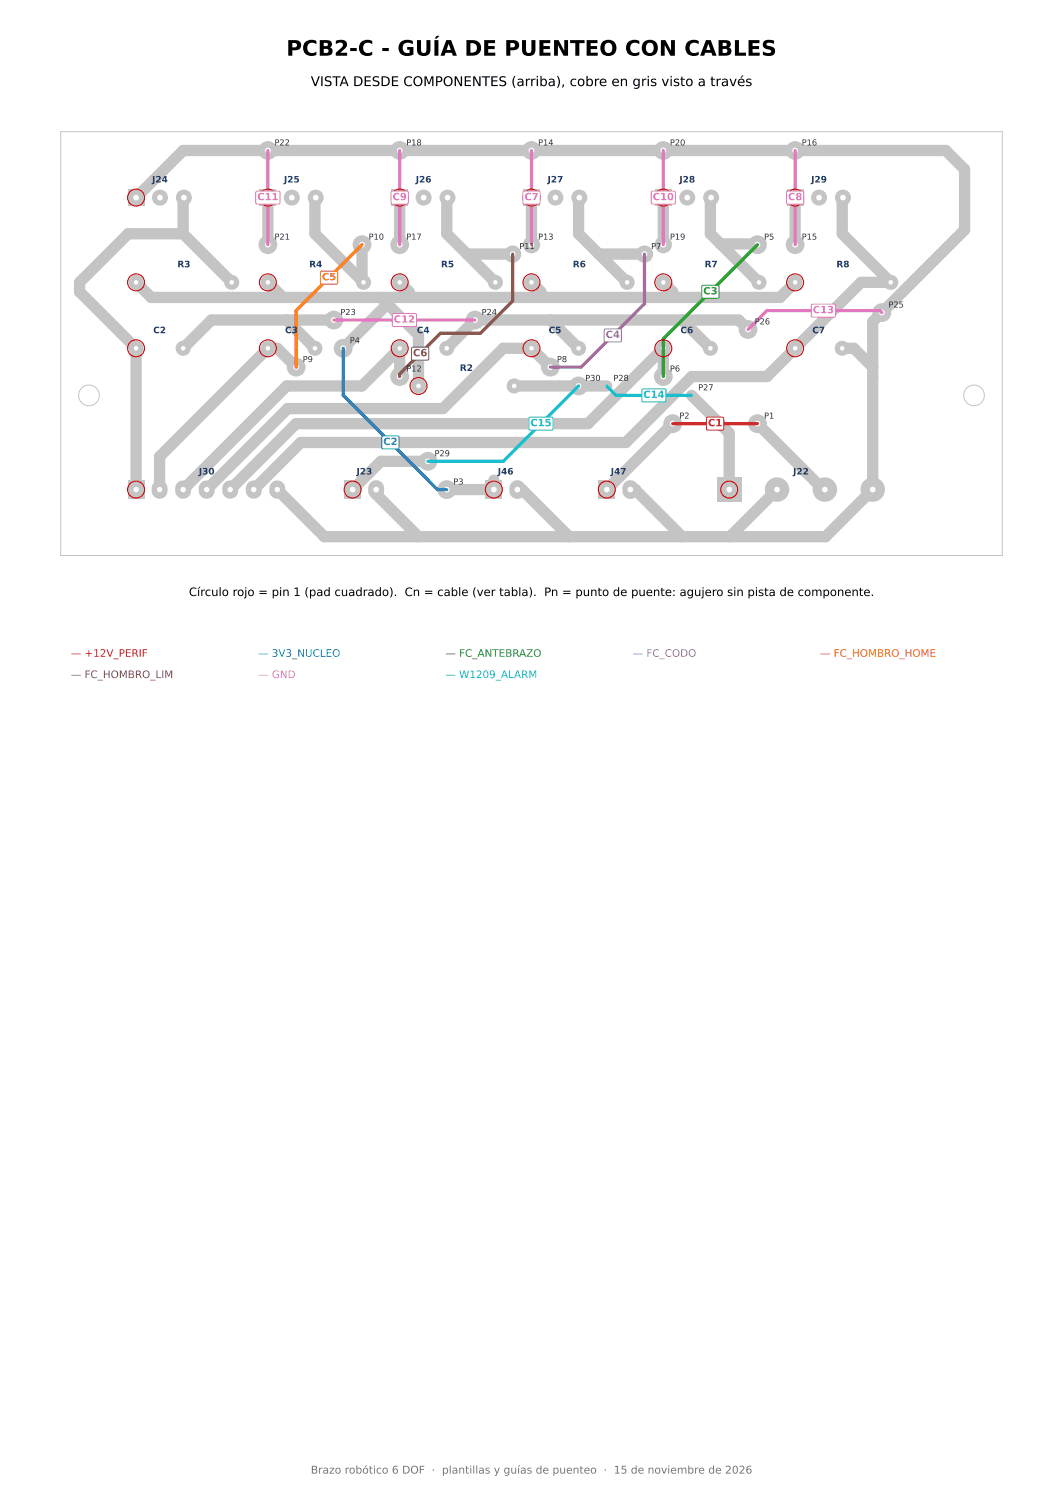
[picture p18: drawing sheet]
<svg xmlns="http://www.w3.org/2000/svg" width="210mm" height="297mm" viewBox="0 0 210 297" stroke-linecap="round" stroke-linejoin="round" font-family="sans-serif">
<defs><g id="words">
<text font-size="4.2" x="56.6" y="11">PCB2-C - GUÍA DE PUENTEO CON CABLES</text>
<text font-size="2.6" x="61.4" y="17">VISTA DESDE COMPONENTES (arriba), cobre en gris visto a través</text>
<text font-size="2.3" x="37.3" y="117.7">Círculo rojo = pin 1 (pad cuadrado). Cn = cable (ver tabla). Pn = punto de puente: agujero sin pista de componente.</text>
<text font-size="2.1" fill="#777" x="61.4" y="291">Brazo robótico 6 DOF · plantillas y guías de puenteo · 15 de noviembre de 2026</text>
<g font-size="2" fill="#e377c2">
<text x="50.8" y="39.5">C11</text>
<text x="77.5" y="39.5">C9</text>
<text x="103.6" y="39.5">C7</text>
<text x="128.9" y="39.5">C10</text>
<text x="155.7" y="39.5">C8</text>
<text x="77.8" y="63.7">C12</text>
<text x="160.6" y="61.9">C13</text>
<text x="51" y="133.9">— GND</text>
</g>
<g font-size="2" fill="#ff7f0e">
<text x="63.6" y="55.3">C5</text>
<text x="162" y="129.7">— FC_HOMBRO_HOME</text>
</g>
<g font-size="2" fill="#2ca02c">
<text x="138.9" y="58.1">C3</text>
<text x="88" y="129.7">— FC_ANTEBRAZO</text>
</g>
<g font-size="2" fill="#8c564b">
<text x="81.6" y="70.4">C6</text>
<text x="14" y="133.9">— FC_HOMBRO_LIM</text>
</g>
<g font-size="2" fill="#9467bd">
<text x="119.6" y="66.7">C4</text>
<text x="125" y="129.7">— FC_CODO</text>
</g>
<g font-size="2" fill="#17becf">
<text x="127.1" y="78.6">C14</text>
<text x="104.8" y="84.2">C15</text>
<text x="88" y="133.9">— W1209_ALARM</text>
</g>
<g font-size="2" fill="#1f77b4">
<text x="75.7" y="87.9">C2</text>
<text x="51" y="129.7">— 3V3_NUCLEO</text>
</g>
<g font-size="2" fill="#d62728">
<text x="139.9" y="84.2">C1</text>
<text x="14" y="129.7">— +12V_PERIF</text>
</g>
<g font-size="1.8" fill="#1a3d7c">
<text x="30" y="36">J24</text>
<text x="56.1" y="36">J25</text>
<text x="82.1" y="36">J26</text>
<text x="108.2" y="36">J27</text>
<text x="134.2" y="36">J28</text>
<text x="160.2" y="36">J29</text>
<text x="35" y="52.8">R3</text>
<text x="61.1" y="52.8">R4</text>
<text x="87.1" y="52.8">R5</text>
<text x="113.2" y="52.8">R6</text>
<text x="139.2" y="52.8">R7</text>
<text x="165.2" y="52.8">R8</text>
<text x="30.3" y="65.8">C2</text>
<text x="56.3" y="65.8">C3</text>
<text x="82.3" y="65.8">C4</text>
<text x="108.4" y="65.8">C5</text>
<text x="134.4" y="65.8">C6</text>
<text x="160.5" y="65.8">C7</text>
<text x="90.8" y="73.2">R2</text>
<text x="39.3" y="93.7">J30</text>
<text x="70.4" y="93.7">J23</text>
<text x="98.3" y="93.7">J46</text>
<text x="120.6" y="93.7">J47</text>
<text x="156.7" y="93.7">J22</text>
</g>
<g font-size="1.6" fill="#333">
<text x="54.2" y="28.7">P22</text>
<text x="80.3" y="28.7">P18</text>
<text x="106.3" y="28.7">P14</text>
<text x="132.3" y="28.7">P20</text>
<text x="158.4" y="28.7">P16</text>
<text x="54.2" y="47.3">P21</text>
<text x="72.8" y="47.3">P10</text>
<text x="80.3" y="47.3">P17</text>
<text x="106.3" y="47.3">P13</text>
<text x="132.3" y="47.3">P19</text>
<text x="150.9" y="47.3">P5</text>
<text x="158.4" y="47.3">P15</text>
<text x="102.6" y="49.2">P11</text>
<text x="128.6" y="49.2">P7</text>
<text x="67.2" y="62.2">P23</text>
<text x="95.1" y="62.2">P24</text>
<text x="149.1" y="64.1">P26</text>
<text x="175.5" y="60.7">P25</text>
<text x="59.8" y="71.5">P9</text>
<text x="69.1" y="67.8">P4</text>
<text x="110" y="71.5">P8</text>
<text x="80.3" y="73.4">P12</text>
<text x="115.6" y="75.2">P30</text>
<text x="121.2" y="75.2">P28</text>
<text x="132.3" y="73.4">P6</text>
<text x="137.9" y="77.1">P27</text>
<text x="134.2" y="82.7">P2</text>
<text x="150.9" y="82.7">P1</text>
<text x="85.8" y="90.1">P29</text>
<text x="89.6" y="95.7">P3</text>
</g>
</g></defs>
<path d="M12 26h186v83.7h-186z" fill="none" stroke="#c4c4c4" stroke-width=".2"/>
<g fill="none" stroke="#c4c4c4" stroke-width="2.2">
<path d="M26.9 39l9.3-9.3h150.6l3.8 3.7v12l-18.2 18.1v33.2l-9.3 9.3h-99l-9.3-9.3M36.2 39v7.2M52.9 39v9.3M62.2 39v7.2l9.6 9.6-.3-.3v-7.2M79 39v9.3M88.3 39v7.2l9.6 9.6M105 39v9.3M114.3 39v7.2l9.6 9.6M131 39v9.3M140.3 39v7.2l2 2M157.1 39v9.3M166.4 39v7.2l9.6 9.6h-5.9l-18.6 18.6h-14.8l-13.1 13h-64.2l-9.3 9.3"/>
<path d="M26.9 55.8l3 2.9h124.2l3-2.9M36.2 46.2l9.6 9.6M36.2 46.2h-10.9l-9.6 9.6v1.8l11.2 11.2v27.9M52.9 55.8l3 2.9M75.2 58.7l1.3 1.3M79 55.8l1.8 1.8v1.1M92.3 50.2h9M105 55.8l1.9 1.8v1.1M118.3 50.2h9M131 55.8l1.9 1.8v1.1M142.3 48.2h7.2l.1 .1M142.3 48.2l7.6 7.6"/>
<path d="M56.6 63.2l5.6 5.6M58.5 72.5l-3.7-3.7h-1.9l-21.4 21.4v6.5M65.9 63.2h-24.1l-5.6 5.6M76.5 60l6.2 6.2v10M76.5 60l-8.7 8.8M79 74.4v-5.6l-7.5 7.4h-14.9l-20.4 20.5M101.6 76.2h18.3M108.7 63.2l5.6 5.6M108.7 72.5l-3.7-3.7h-5.6l-11.9 11.9h-30.7l-16 16M131 74.4v-5.6l-14.8 14.9h-57.7l-13 13M134.8 63.2l5.5 5.6M136.6 78.1l7.5 7.4v11.2"/>
<path d="M147.8 65.1l-1.9-1.9h-52.1l-5.5 5.6M166.4 68.8h2.3l3.7 3.7M74.3 96.7v.9l8.4 8.4M84.5 91.1h-9.3l-5.5 5.6M97.6 94.8v1.9h-9.3M102.2 96.7h.9l9.3 9.3M124.5 96.7h1.1M125.5 96.7l9.3 9.3M132.9 83.7l-13 13M149.6 83.7l13.1 13h.3M153.5 96.7l-9.3 9.3"/>
</g>
<g fill="#c4c4c4">
<path d="M118.3 94.8h3.2v3.7h-3.2z"/>
<path d="M123.4 95.3a1.64 1.64 0 0 1 2-.2 1.64 1.64 0 0 1 .7 1.9 1.62 1.62 0 0 1-1.9 1.5 1.62 1.62 0 0 1-1.3-2.1l.1-.4z"/>
<path d="M77.4 37.4h3.1v3.2h-3.1z"/>
<path d="M141.6 94.3h4.9v4.8h-4.9z"/>
<path d="M129.5 37.4h3.1v3.2h-3.1z"/>
<path d="M96 94.8h3.1v3.7h-3.1z"/>
<path d="M101.1 95.3a1.64 1.64 0 0 1 2-.2 1.64 1.64 0 0 1 .7 1.9 1.62 1.62 0 0 1-1.9 1.5 1.62 1.62 0 0 1-1.3-2.1l.2-.8z"/>
<circle cx="79" cy="68.8" r="1.49"/>
<circle cx="88.3" cy="68.8" r="1.49"/>
<circle cx="83.7" cy="39" r="1.58"/>
<circle cx="88.4" cy="39" r="1.58"/>
<circle cx="153.5" cy="96.7" r="2.42"/>
<circle cx="163" cy="96.7" r="2.42"/>
<circle cx="172.4" cy="96.7" r="2.42"/>
<circle cx="79" cy="55.8" r="1.49"/>
<circle cx="97.9" cy="55.8" r="1.49"/>
<circle cx="82.7" cy="76.2" r="1.49"/>
<circle cx="101.6" cy="76.2" r="1.49"/>
<circle cx="26.9" cy="55.8" r="1.49"/>
<circle cx="45.8" cy="55.8" r="1.49"/>
<circle cx="157.1" cy="68.8" r="1.49"/>
<circle cx="166.4" cy="68.8" r="1.49"/>
<circle cx="52.9" cy="55.8" r="1.49"/>
<circle cx="71.8" cy="55.8" r="1.49"/>
<circle cx="105" cy="55.8" r="1.49"/>
<circle cx="123.9" cy="55.8" r="1.49"/>
<circle cx="135.8" cy="39" r="1.58"/>
<circle cx="140.5" cy="39" r="1.58"/>
<circle cx="26.9" cy="68.8" r="1.49"/>
<circle cx="36.2" cy="68.8" r="1.49"/>
<circle cx="131" cy="68.8" r="1.49"/>
<circle cx="140.3" cy="68.8" r="1.49"/>
<circle cx="157.1" cy="55.8" r="1.49"/>
<circle cx="176" cy="55.8" r="1.49"/>
<circle cx="52.9" cy="68.8" r="1.49"/>
<circle cx="62.2" cy="68.8" r="1.49"/>
<circle cx="131" cy="55.8" r="1.49"/>
<circle cx="149.9" cy="55.8" r="1.49"/>
</g>
<circle cx="17.6" cy="78.1" r="2.05" fill="none" stroke="#c4c4c4" stroke-width=".2"/>
<g fill="#c4c4c4">
<path d="M155.5 37.4h3.2v3.2h-3.2z"/>
<circle cx="161.8" cy="39" r="1.58"/>
<circle cx="166.5" cy="39" r="1.58"/>
</g>
<circle cx="192.4" cy="78.1" r="2.05" fill="none" stroke="#c4c4c4" stroke-width=".2"/>
<g fill="#c4c4c4">
<path d="M25.3 37.4h3.2v3.2h-3.2z"/>
<path d="M103.4 37.4h3.2v3.2h-3.2z"/>
<path d="M68.1 94.8h3.1v3.7h-3.1z"/>
<path d="M73.2 95.3a1.64 1.64 0 0 1 2-.2 1.64 1.64 0 0 1 .7 1.9 1.62 1.62 0 0 1-1.9 1.5 1.62 1.62 0 0 1-1.3-2.1l.1-.4z"/>
<path d="M51.3 37.4h3.2v3.2h-3.2z"/>
<path d="M25.3 94.9h3.2v3.6h-3.2z"/>
<path d="M30.4 95.3a1.63 1.63 0 0 1 2-.2 1.63 1.63 0 0 1 .7 1.8 1.61 1.61 0 0 1-1.8 1.6 1.61 1.61 0 0 1-1.4-2.1l.3-.7z"/>
<path d="M35.1 95.3a1.63 1.63 0 0 1 1.9-.2 1.63 1.63 0 0 1 .8 1.8 1.61 1.61 0 0 1-1.9 1.6 1.61 1.61 0 0 1-1.3-2.1l.2-.7z"/>
<path d="M39.7 95.3a1.63 1.63 0 0 1 2-.2 1.63 1.63 0 0 1 .7 1.8 1.61 1.61 0 0 1-1.8 1.6 1.61 1.61 0 0 1-1.4-2.1l.3-.7z"/>
<path d="M44.4 95.3a1.63 1.63 0 0 1 1.9-.2 1.63 1.63 0 0 1 .8 1.8 1.61 1.61 0 0 1-1.9 1.6 1.61 1.61 0 0 1-1.3-2.1l.1-.4z"/>
<path d="M49 95.3a1.63 1.63 0 0 1 2-.2 1.63 1.63 0 0 1 .7 1.8 1.61 1.61 0 0 1-1.8 1.6 1.61 1.61 0 0 1-1.4-2.1l.1-.4z"/>
<path d="M53.7 95.3a1.63 1.63 0 0 1 1.9-.2 1.63 1.63 0 0 1 .8 1.8 1.61 1.61 0 0 1-1.9 1.6 1.61 1.61 0 0 1-1.3-2.1l.2-.7z"/>
<circle cx="31.6" cy="39" r="1.58"/>
<circle cx="36.3" cy="39" r="1.58"/>
<circle cx="109.7" cy="39" r="1.58"/>
<circle cx="114.4" cy="39" r="1.58"/>
<circle cx="57.6" cy="39" r="1.58"/>
<circle cx="62.4" cy="39" r="1.58"/>
<circle cx="105" cy="68.8" r="1.49"/>
<circle cx="114.3" cy="68.8" r="1.49"/>
<circle cx="149.6" cy="83.7" r="1.86"/>
<circle cx="132.9" cy="83.7" r="1.86"/>
<circle cx="65.9" cy="63.2" r="1.86"/>
<circle cx="105" cy="29.7" r="1.86"/>
<circle cx="131" cy="29.7" r="1.86"/>
<circle cx="157.1" cy="29.7" r="1.86"/>
<circle cx="52.9" cy="29.7" r="1.86"/>
<circle cx="147.8" cy="65.1" r="1.86"/>
<circle cx="157.1" cy="48.3" r="1.86"/>
<circle cx="79" cy="29.7" r="1.86"/>
<circle cx="105" cy="48.3" r="1.71"/>
<circle cx="174.2" cy="61.7" r="1.86"/>
<circle cx="52.9" cy="48.3" r="1.86"/>
<circle cx="79" cy="48.3" r="1.86"/>
<circle cx="131" cy="48.3" r="1.71"/>
<circle cx="93.8" cy="63.2" r="1.86"/>
<circle cx="101.3" cy="50.2" r="1.71"/>
<circle cx="79" cy="74.4" r="1.86"/>
<circle cx="114.3" cy="76.2" r="1.86"/>
<circle cx="136.6" cy="78.1" r=".74"/>
<circle cx="84.5" cy="91.1" r="1.86"/>
<circle cx="119.9" cy="76.2" r=".77"/>
<circle cx="88.3" cy="96.7" r="1.86"/>
<circle cx="67.8" cy="68.8" r="1.86"/>
<circle cx="71.5" cy="48.3" r="1.86"/>
<circle cx="58.5" cy="72.5" r="1.86"/>
<circle cx="127.3" cy="50.2" r="1.71"/>
<circle cx="108.7" cy="72.5" r="1.86"/>
<circle cx="131" cy="74.4" r="1.86"/>
<circle cx="149.6" cy="48.3" r="1.86"/>
</g>
<g fill="#fff">
<circle cx="119.9" cy="96.7" r=".56"/>
<circle cx="124.5" cy="96.7" r=".56"/>
<circle cx="79" cy="68.8" r=".45"/>
<circle cx="88.3" cy="68.8" r=".45"/>
<circle cx="79" cy="39" r=".56"/>
<circle cx="83.7" cy="39" r=".56"/>
<circle cx="88.4" cy="39" r=".56"/>
<circle cx="144.1" cy="96.7" r=".56"/>
<circle cx="153.5" cy="96.7" r=".56"/>
<circle cx="163" cy="96.7" r=".56"/>
<circle cx="172.4" cy="96.7" r=".56"/>
<circle cx="79" cy="55.8" r=".45"/>
<circle cx="97.9" cy="55.8" r=".45"/>
<circle cx="82.7" cy="76.2" r=".45"/>
<circle cx="101.6" cy="76.2" r=".45"/>
<circle cx="26.9" cy="55.8" r=".45"/>
<circle cx="45.8" cy="55.8" r=".45"/>
<circle cx="157.1" cy="68.8" r=".45"/>
<circle cx="166.4" cy="68.8" r=".45"/>
<circle cx="52.9" cy="55.8" r=".45"/>
<circle cx="71.8" cy="55.8" r=".45"/>
<circle cx="105" cy="55.8" r=".45"/>
<circle cx="123.9" cy="55.8" r=".45"/>
<circle cx="131" cy="39" r=".56"/>
<circle cx="135.8" cy="39" r=".56"/>
<circle cx="140.5" cy="39" r=".56"/>
<circle cx="26.9" cy="68.8" r=".45"/>
<circle cx="36.2" cy="68.8" r=".45"/>
<circle cx="97.6" cy="96.7" r=".56"/>
<circle cx="102.2" cy="96.7" r=".56"/>
<circle cx="131" cy="68.8" r=".45"/>
<circle cx="140.3" cy="68.8" r=".45"/>
<circle cx="157.1" cy="55.8" r=".45"/>
<circle cx="176" cy="55.8" r=".45"/>
<circle cx="52.9" cy="68.8" r=".45"/>
<circle cx="62.2" cy="68.8" r=".45"/>
<circle cx="131" cy="55.8" r=".45"/>
<circle cx="149.9" cy="55.8" r=".45"/>
<circle cx="157.1" cy="39" r=".56"/>
<circle cx="161.8" cy="39" r=".56"/>
<circle cx="166.5" cy="39" r=".56"/>
<circle cx="26.9" cy="39" r=".56"/>
<circle cx="31.6" cy="39" r=".56"/>
<circle cx="36.3" cy="39" r=".56"/>
<circle cx="105" cy="39" r=".56"/>
<circle cx="109.7" cy="39" r=".56"/>
<circle cx="114.4" cy="39" r=".56"/>
<circle cx="69.7" cy="96.7" r=".56"/>
<circle cx="74.3" cy="96.7" r=".56"/>
<circle cx="52.9" cy="39" r=".56"/>
<circle cx="57.6" cy="39" r=".56"/>
<circle cx="62.4" cy="39" r=".56"/>
<circle cx="26.9" cy="96.7" r=".53"/>
<circle cx="31.5" cy="96.7" r=".53"/>
<circle cx="36.2" cy="96.7" r=".53"/>
<circle cx="40.8" cy="96.7" r=".53"/>
<circle cx="45.5" cy="96.7" r=".53"/>
<circle cx="50.1" cy="96.7" r=".53"/>
<circle cx="54.8" cy="96.7" r=".53"/>
<circle cx="105" cy="68.8" r=".45"/>
<circle cx="114.3" cy="68.8" r=".45"/>
<circle cx="149.6" cy="83.7" r=".56"/>
<circle cx="132.9" cy="83.7" r=".56"/>
<circle cx="65.9" cy="63.2" r=".56"/>
<circle cx="105" cy="29.7" r=".56"/>
<circle cx="131" cy="29.7" r=".56"/>
<circle cx="157.1" cy="29.7" r=".56"/>
<circle cx="52.9" cy="29.7" r=".56"/>
<circle cx="147.8" cy="65.1" r=".56"/>
<circle cx="157.1" cy="48.3" r=".56"/>
<circle cx="79" cy="29.7" r=".56"/>
<circle cx="105" cy="48.3" r=".56"/>
<circle cx="174.2" cy="61.7" r=".56"/>
<circle cx="52.9" cy="48.3" r=".56"/>
<circle cx="79" cy="48.3" r=".56"/>
<circle cx="131" cy="48.3" r=".56"/>
<circle cx="93.8" cy="63.2" r=".56"/>
<circle cx="101.3" cy="50.2" r=".56"/>
<circle cx="79" cy="74.4" r=".56"/>
<circle cx="114.3" cy="76.2" r=".56"/>
<circle cx="136.6" cy="78.1" r=".26"/>
<circle cx="84.5" cy="91.1" r=".56"/>
<circle cx="119.9" cy="76.2" r=".27"/>
<circle cx="88.3" cy="96.7" r=".56"/>
<circle cx="67.8" cy="68.8" r=".56"/>
<circle cx="71.5" cy="48.3" r=".56"/>
<circle cx="58.5" cy="72.5" r=".56"/>
<circle cx="127.3" cy="50.2" r=".56"/>
<circle cx="108.7" cy="72.5" r=".56"/>
<circle cx="131" cy="74.4" r=".56"/>
<circle cx="149.6" cy="48.3" r=".56"/>
</g>
<path d="M132.9 83.7h16.7" fill="none" stroke="#d62728" stroke-width=".63"/>
<path d="M67.8 68.8v9.2l18.6 18.7h1.9" fill="none" stroke="#1f77b4" stroke-width=".63"/>
<path d="M149.6 48.3l-18.6 18.6v7.5" fill="none" stroke="#2ca02c" stroke-width=".63"/>
<path d="M127.3 50.2v9.8l-12.5 12.5h-6.1" fill="none" stroke="#9467bd" stroke-width=".63"/>
<path d="M71.5 48.3l-13 13v11.2" fill="none" stroke="#ff7f0e" stroke-width=".63"/>
<path d="M101.3 50.2v9.2l-6.4 6.4h-7.9l-8 8.1v.5" fill="none" stroke="#8c564b" stroke-width=".63"/>
<path d="M52.9 29.7v18.6M79 29.7v18.6M105 29.7v18.6M131 29.7v18.6M157.1 29.7v18.6M65.9 63.2h27.9M174.2 61.7l-.4-.4h-22.3l-3.7 3.8" fill="none" stroke="#e377c2" stroke-width=".63"/>
<path d="M114.3 76.2l-14.9 14.9h-14.9M119.9 76.2l1.8 1.9h14.9" fill="none" stroke="#17becf" stroke-width=".63"/>
<g fill="none" stroke="#c00000" stroke-width=".21">
<circle cx="26.9" cy="39" r="1.67"/>
<circle cx="52.9" cy="39" r="1.67"/>
<circle cx="79" cy="39" r="1.67"/>
<circle cx="105" cy="39" r="1.67"/>
<circle cx="131" cy="39" r="1.67"/>
<circle cx="157.1" cy="39" r="1.67"/>
<circle cx="26.9" cy="55.8" r="1.67"/>
<circle cx="52.9" cy="55.8" r="1.67"/>
<circle cx="79" cy="55.8" r="1.67"/>
<circle cx="105" cy="55.8" r="1.67"/>
<circle cx="131" cy="55.8" r="1.67"/>
<circle cx="157.1" cy="55.8" r="1.67"/>
<circle cx="26.9" cy="68.8" r="1.67"/>
<circle cx="52.9" cy="68.8" r="1.67"/>
<circle cx="79" cy="68.8" r="1.67"/>
<circle cx="82.7" cy="76.2" r="1.67"/>
<circle cx="105" cy="68.8" r="1.67"/>
<circle cx="131" cy="68.8" r="1.67"/>
<circle cx="157.1" cy="68.8" r="1.67"/>
<circle cx="26.9" cy="96.7" r="1.67"/>
<circle cx="69.7" cy="96.7" r="1.67"/>
<circle cx="97.6" cy="96.7" r="1.67"/>
<circle cx="119.9" cy="96.7" r="1.67"/>
<circle cx="144.1" cy="96.7" r="1.67"/>
</g>
<path d="M139.6 82.5l.3-.1h2.9l.2 .3-.1 2.1-.2 .1h-3l-.1-.3z" fill="#fff" stroke="#d62728" stroke-width=".2"/>
<path d="M75.5 86.1h3.2l.1 .3v2.1l-.3 .1h-3l-.1-.3v-1.9z" fill="#fff" stroke="#1f77b4" stroke-width=".2"/>
<path d="M138.8 56.4h3.1l.1 .2v2.2l-.2 .1h-3l-.2-.3v-2z" fill="#fff" stroke="#2ca02c" stroke-width=".2"/>
<path d="M119.5 65h3.1l.2 .2-.1 2.2-.2 .1h-3l-.2-.3v-2z" fill="#fff" stroke="#9467bd" stroke-width=".2"/>
<path d="M63.3 53.7l.3-.2 3 .1 .1 .2v2.2l-.3 .1h-3l-.1-.3z" fill="#fff" stroke="#ff7f0e" stroke-width=".2"/>
<path d="M81.3 68.7l.3-.1h3l.1 .2v2.2l-.3 .1h-3l-.1-.3z" fill="#fff" stroke="#8c564b" stroke-width=".2"/>
<g fill="#fff" stroke="#e377c2" stroke-width=".2">
<path d="M103.3 37.9l.3-.2 3 .1 .1 .2v2.2l-.3 .1h-3l-.1-.3z"/>
<path d="M155.4 37.9l.3-.2 3 .1 .1 .2v2.2l-.3 .1h-3l-.1-.3z"/>
<path d="M77.3 37.9l.2-.2 3 .1 .2 .2-.1 2.2-.2 .1h-3l-.1-.3z"/>
<path d="M128.7 37.9l.2-.2 4.4 .1 .1 .2v2.2l-.3 .1h-4.3l-.2-.3z"/>
<path d="M50.6 37.9l.2-.2 4.4 .1 .1 .2v2.2l-.3 .1h-4.3l-.2-.3z"/>
<path d="M77.5 62l.3-.1h4.4l.1 .3v2.2l-.3 .1h-4.4l-.1-.3z"/>
<path d="M160.3 60.2l.3-.1h4.3l.2 .3-.1 2.1-.2 .1h-4.4l-.1-.3z"/>
</g>
<g fill="#fff" stroke="#17becf" stroke-width=".2">
<path d="M126.8 76.9l.3-.1h4.3l.2 .3-.1 2.1-.2 .2-4.4-.1-.1-.2z"/>
<path d="M104.5 82.5l.3-.1h4.3l.2 .3-.1 2.1-.2 .1h-4.4l-.1-.3z"/>
</g>
<use href="#words"/>
</svg>
